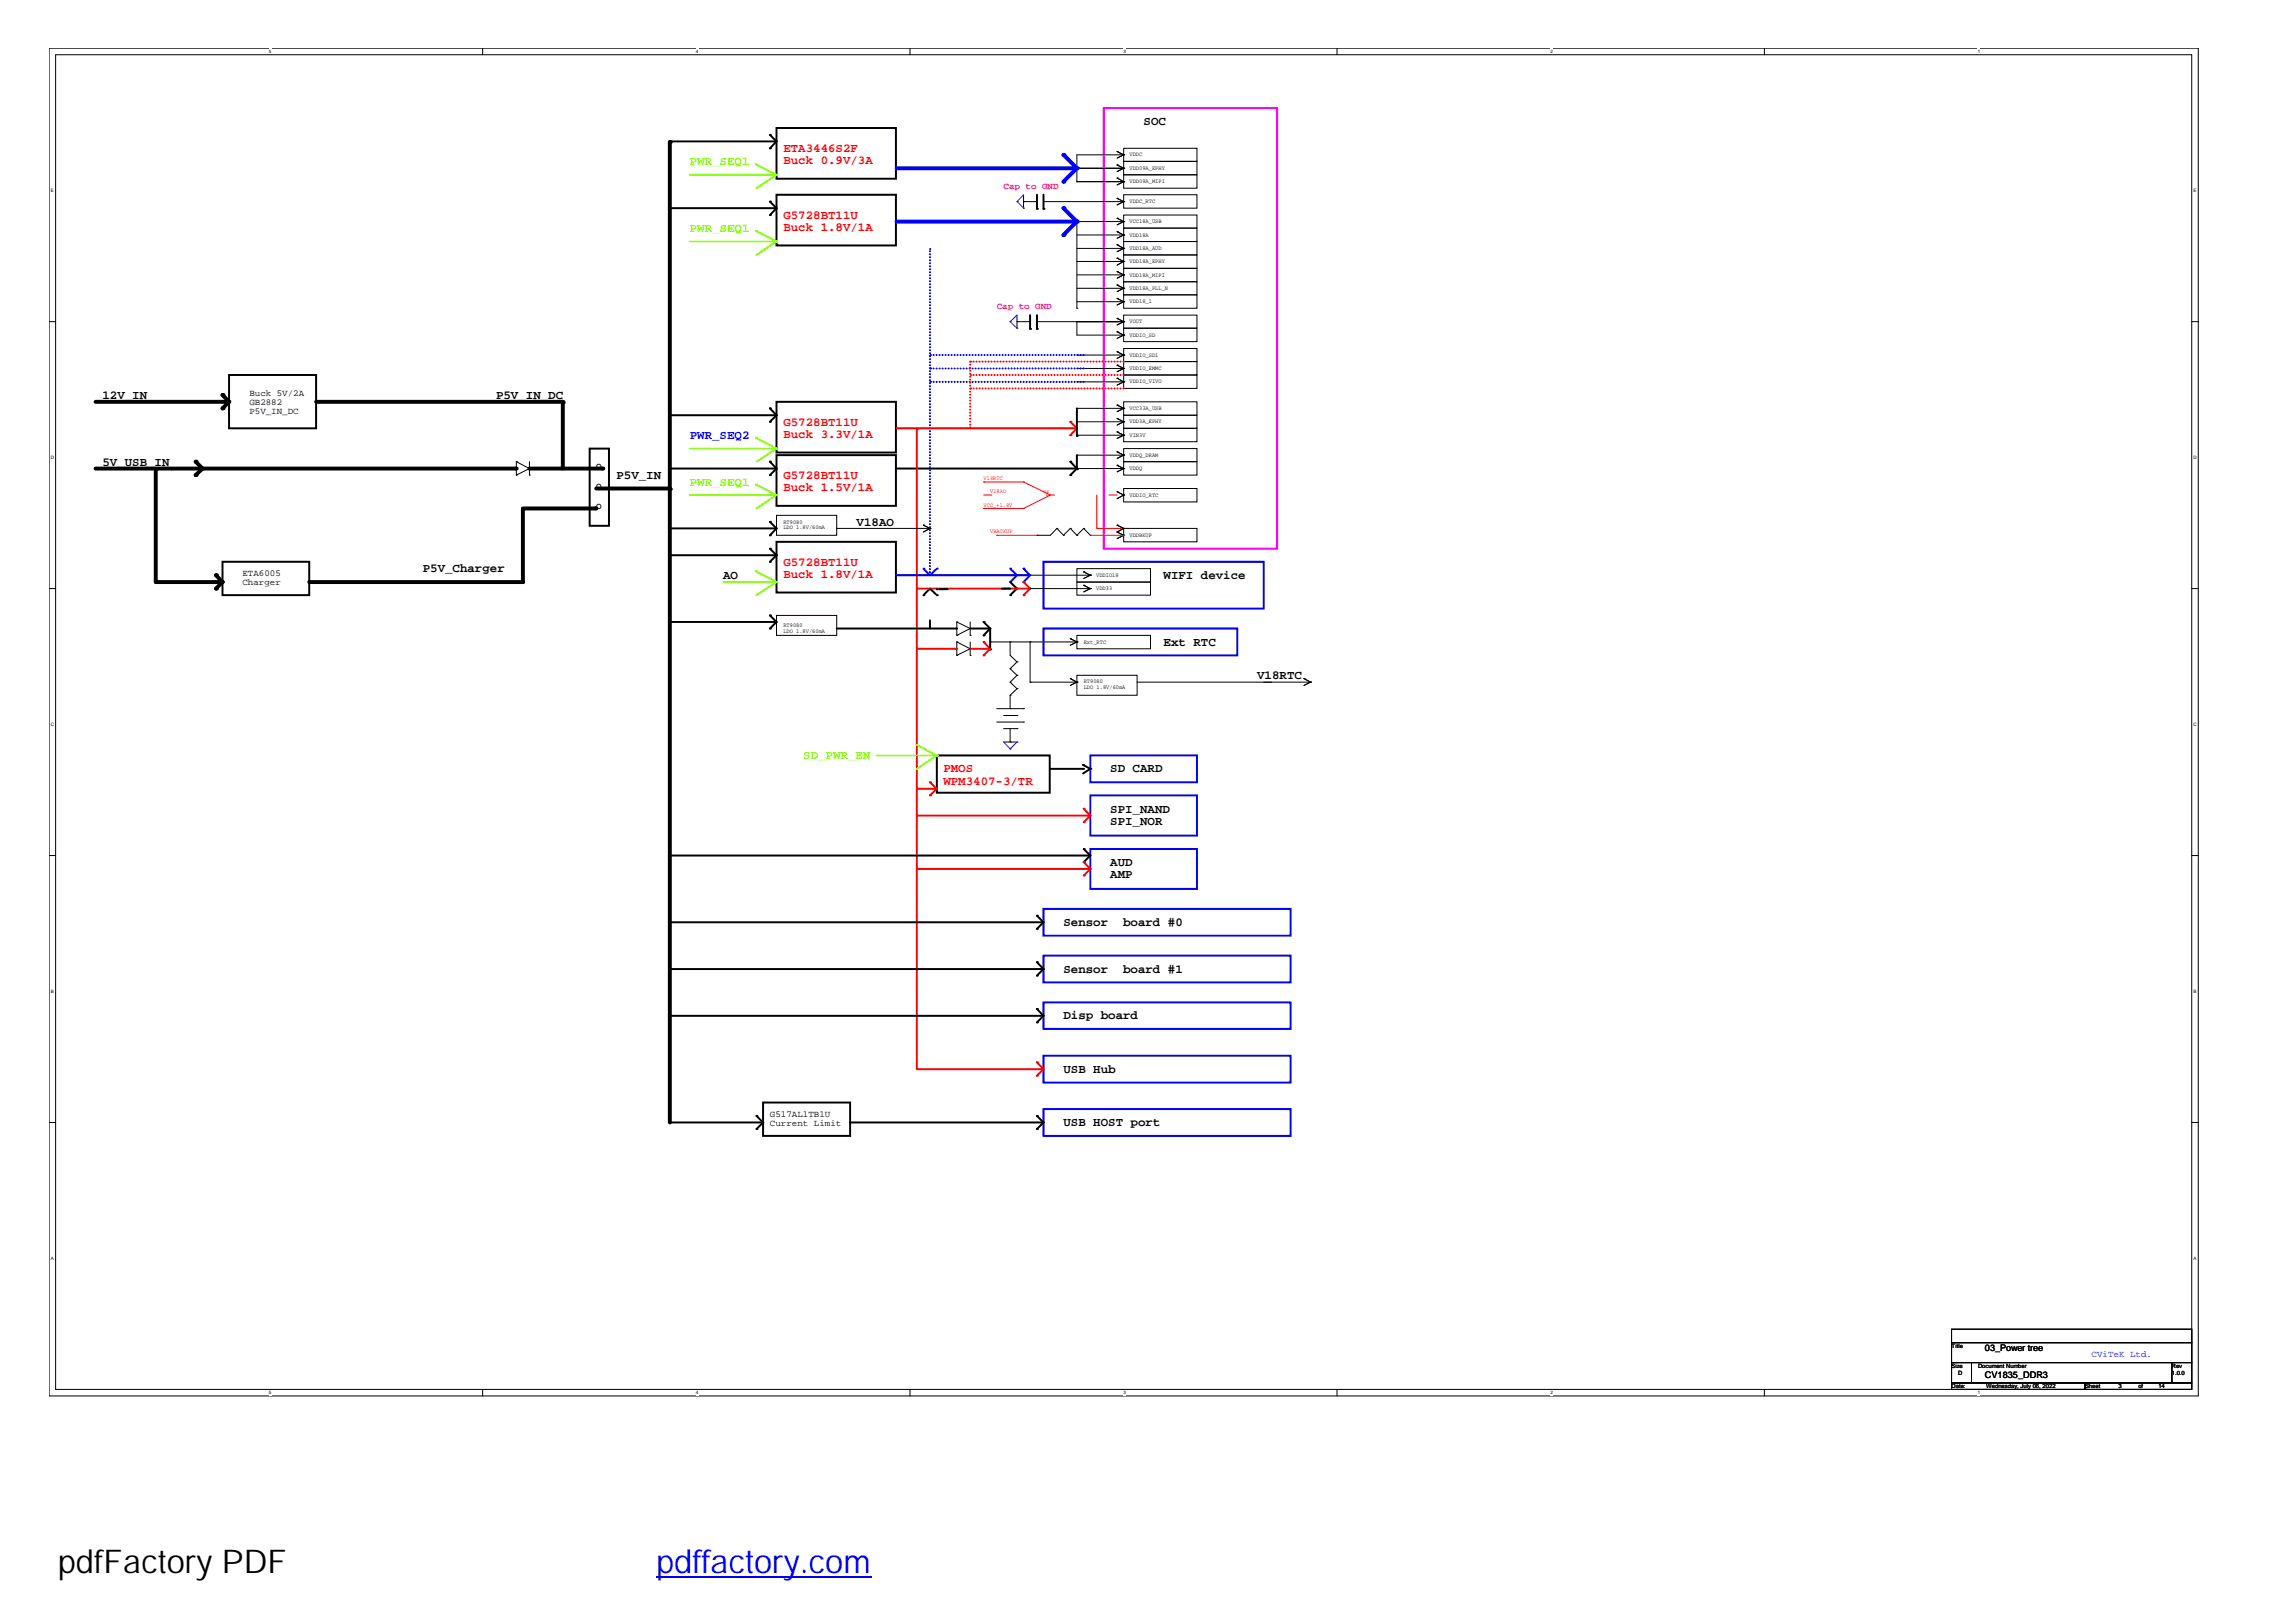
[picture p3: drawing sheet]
<svg xmlns="http://www.w3.org/2000/svg" width="297mm" height="210mm" viewBox="0 0 297 210" stroke-linecap="round" stroke-linejoin="round" font-family="sans-serif">
<defs><g id="words">
<g font-size="4.2">
<text x="6.3" y="203.6">利用pdfFactory 测试版本创建的</text>
<text x="28.7" y="203.6">PDF文档</text>
</g>
<text font-size="4.2" fill="#00f" x="84.9" y="203.6">pdffactory.com</text>
<g font-size="1.6">
<text x="148" y="16.2">SOC</text>
<text x="13.3" y="51.6">12V_IN</text>
<text x="64.2" y="51.6">P5V_IN_DC</text>
<text x="13.3" y="60.3">5V_USB_IN</text>
<text x="79.8" y="62">P5V_IN</text>
<text x="110.8" y="68">V18AO</text>
<text x="54.7" y="74.1">P5V_Charger</text>
<text x="93.6" y="74.9">AO</text>
<text x="150.5" y="74.9">WIFI device</text>
<text x="150.5" y="83.6">Ext RTC</text>
<text x="162.6" y="87.9">V18RTC</text>
<text x="143.6" y="100">SD CARD</text>
<text x="143.6" y="105.2">SPI_NAND</text>
<text x="143.6" y="106.8">SPI_NOR</text>
<text x="143.6" y="112.1">AUD</text>
<text x="143.6" y="113.7">AMP</text>
<text x="137.6" y="119.9">Sensor</text>
<text x="145.3" y="119.9">board #0</text>
<text x="137.6" y="125.9">Sensor</text>
<text x="145.3" y="125.9">board #1</text>
<text x="137.6" y="131.9">Disp board</text>
<text x="137.6" y="138.8">USB Hub</text>
<text x="137.6" y="145.8">USB HOST port</text>
</g>
<g font-size="1.6" fill="#80ff00">
<text x="89.2" y="21.4">PWR_SEQ1</text>
<text x="89.2" y="30">PWR_SEQ1</text>
<text x="89.2" y="62.8">PWR_SEQ1</text>
<text x="103.9" y="98.3">SD_PWR_EN</text>
</g>
<g font-size="1.6" fill="#f00">
<text x="101.3" y="19.7">ETA3446S2F</text>
<text x="101.3" y="21.3">Buck 0.9V/3A</text>
<text x="101.3" y="28.3">G5728BT11U</text>
<text x="101.3" y="29.9">Buck 1.8V/1A</text>
<text x="101.3" y="55.1">G5728BT11U</text>
<text x="101.3" y="56.7">Buck 3.3V/1A</text>
<text x="101.3" y="62">G5728BT11U</text>
<text x="101.3" y="63.6">Buck 1.5V/1A</text>
<text x="101.3" y="73.2">G5728BT11U</text>
<text x="101.3" y="74.8">Buck 1.8V/1A</text>
<text x="122" y="100">PMOS</text>
<text x="122" y="101.6">WPM3407-3/TR</text>
</g>
<text font-size="1.6" fill="#00f" x="89.2" y="56.8">PWR_SEQ2</text>
<g font-size="1.2" fill="#ff0080">
<text x="129.8" y="24.5">Cap to GND</text>
<text x="128.9" y="40">Cap to GND</text>
</g>
<g font-size="1.2">
<text x="32.3" y="51.2">Buck 5V/2A</text>
<text x="32.3" y="52.4">GB2882</text>
<text x="32.3" y="53.6">P5V_IN_DC</text>
<text x="77.1" y="60.7">O</text>
<text x="77.1" y="63.3">O</text>
<text x="77.1" y="65.9">O</text>
<text x="31.4" y="74.6">ETA6005</text>
<text x="31.4" y="75.7">Charger</text>
<text x="99.6" y="144.5">G517AL1TB1U</text>
<text x="99.6" y="145.7">Current Limit</text>
<text x="256.8" y="178.3">CV1835_DDR3</text>
<text x="256.8" y="174.9">03_Power tree</text>
</g>
<text font-size="1.2" fill="#00f" x="270.6" y="175.6">CViTeK Ltd.</text>
<g font-size=".8">
<text x="146.1" y="20.2">VDDC</text>
<text x="146.1" y="22">VDD09A_EPHY</text>
<text x="146.1" y="23.7">VDD09A_MIPI</text>
<text x="146.1" y="26.3">VDDC_RTC</text>
<text x="146.1" y="28.9">VCC18A_USB</text>
<text x="146.1" y="32.3">VDD18A_AUD</text>
<text x="146.1" y="30.6">VDD18A</text>
<text x="146.1" y="34.1">VDD18A_EPHY</text>
<text x="146.1" y="35.8">VDD18A_MIPI</text>
<text x="146.1" y="37.5">VDD18A_PLL_N</text>
<text x="146.1" y="41.8">VOUT</text>
<text x="146.1" y="39.3">VDD18_1</text>
<text x="146.1" y="47.9">VDDIO_EMMC</text>
<text x="146.1" y="43.6">VDDIO_SD</text>
<text x="146.1" y="46.2">VDDIO_SD1</text>
<text x="146.1" y="49.6">VDDIO_VIVO</text>
<text x="146.1" y="53.1">VCC33A_USB</text>
<text x="146.1" y="59.1">VDDQ_DRAM</text>
<text x="146.1" y="54.8">VDD3A_EPHY</text>
<text x="146.1" y="56.5">VIN3V</text>
<text x="146.1" y="64.3">VDDIO_RTC</text>
<text x="146.1" y="60.8">VDDQ</text>
<text x="101.3" y="67.7">RT9080</text>
<text x="101.3" y="68.5">LDO 1.8V/60mA</text>
<text x="146.1" y="69.5">VDDBKUP</text>
<text x="141.8" y="76.4">VDD33</text>
<text x="141.8" y="74.6">VDDIO18</text>
<text x="101.3" y="81.1">RT9080</text>
<text x="101.3" y="81.9">LDO 1.8V/60mA</text>
<text x="140.2" y="83.3">Ext_RTC</text>
<text x="140.2" y="88.4">RT9080</text>
<text x="140.2" y="89.2">LDO 1.8V/60mA</text>
<text x="252.5" y="179.7">Date:</text>
<text x="252.5" y="174.5">Title</text>
<text x="252.5" y="177.1">Size</text>
<text x="253.3" y="177.9">D</text>
<text x="255.9" y="177.1">Document Number</text>
<text x="257" y="179.7">Wednesday, July 06, 2022</text>
<text x="269.7" y="179.7">Sheet</text>
<text x="274.1" y="179.7">3</text>
<text x="276.6" y="179.7">of</text>
<text x="279.2" y="179.7">14</text>
<text x="281" y="177.1">Rev</text>
<text x="281" y="177.9">1.0.0</text>
</g>
<g font-size=".8" fill="#f00">
<text x="127.3" y="62.1">V18RTC</text>
<text x="127.3" y="65.6">VCC_+1.8V</text>
<text x="128.1" y="63.9">V18AO</text>
<text x="135" y="63.8">or</text>
<text x="128.1" y="69">VBACKUP</text>
</g>
<g font-size=".6">
<text x="34.8" y="6.9">5</text>
<text x="90" y="6.9">4</text>
<text x="145.3" y="6.9">3</text>
<text x="200.6" y="6.9">2</text>
<text x="255.9" y="6.9">1</text>
<text x="6.6" y="24.9">E</text>
<text x="283.8" y="24.9">E</text>
<text x="6.6" y="59.5">D</text>
<text x="283.8" y="59.5">D</text>
<text x="6.6" y="94">C</text>
<text x="283.8" y="94">C</text>
<text x="6.6" y="128.5">B</text>
<text x="283.8" y="128.5">B</text>
<text x="6.6" y="163.1">A</text>
<text x="283.8" y="163.1">A</text>
<text x="34.8" y="180.4">5</text>
<text x="90" y="180.4">4</text>
<text x="145.3" y="180.4">3</text>
<text x="200.6" y="180.4">2</text>
<text x="255.9" y="180.4">1</text>
</g>
</g></defs>
<path d="M6.3 6.2h278.1v174.5h-278.1zM7.2 7.1h276.3v172.7h-276.3z" fill="none" stroke="#000" stroke-width=".13"/>
<g fill="#fff">
<path d="M34.8 6.3h.3v.7h-.3z"/>
<path d="M34.8 179.9h.3v.7h-.3z"/>
</g>
<path d="M62.4 6.2v.9M62.4 179.8v.9" fill="none" stroke="#000" stroke-width=".13"/>
<g fill="#fff">
<path d="M90 6.3h.3v.7h-.3z"/>
<path d="M90 179.9h.3v.7h-.3z"/>
</g>
<path d="M117.7 6.2v.9M117.7 179.8v.9" fill="none" stroke="#000" stroke-width=".13"/>
<g fill="#fff">
<path d="M145.3 6.3h.3v.7h-.3z"/>
<path d="M145.3 179.9h.3v.7h-.3z"/>
</g>
<path d="M173 6.2v.9M173 179.8v.9" fill="none" stroke="#000" stroke-width=".13"/>
<g fill="#fff">
<path d="M200.6 6.3h.3v.7h-.3z"/>
<path d="M200.6 179.9h.3v.7h-.3z"/>
</g>
<path d="M228.3 6.2v.9M228.3 179.8v.9" fill="none" stroke="#000" stroke-width=".13"/>
<g fill="#fff">
<path d="M255.9 6.3h.3v.7h-.3z"/>
<path d="M255.9 179.9h.3v.7h-.3z"/>
<path d="M6.6 24.4h.3v.6h-.3z"/>
<path d="M283.8 24.4h.3v.6h-.3z"/>
<path d="M6.6 58.9h.3v.7h-.3z"/>
<path d="M283.8 58.9h.3v.7h-.3z"/>
</g>
<path d="M6.3 41.6h.9M283.5 41.6h.9" fill="none" stroke="#000" stroke-width=".13"/>
<g fill="#fff">
<path d="M6.6 93.4h.3v.7h-.3z"/>
<path d="M283.8 93.4h.3v.7h-.3z"/>
</g>
<path d="M6.3 76.2h.9M283.5 76.2h.9" fill="none" stroke="#000" stroke-width=".13"/>
<g fill="#fff">
<path d="M6.6 128h.3v.7h-.3z"/>
<path d="M283.8 128h.3v.7h-.3z"/>
</g>
<path d="M6.3 110.7h.9M283.5 110.7h.9" fill="none" stroke="#000" stroke-width=".13"/>
<g fill="#fff">
<path d="M6.6 162.5h.3v.7h-.3z"/>
<path d="M283.8 162.5h.3v.7h-.3z"/>
</g>
<g fill="none" stroke="#000" stroke-width=".13">
<path d="M144.5 19.6h.1M144.5 19.6l.9 .4M145.4 19.2h9.5v1.7h-9.5zM132.4 26.9h.1M132.4 26.1h.1M132.4 25.2v1.7M132.4 26.1h1.8M135 26.1h10.4M139.3 39.9h.1M139.3 23.5h.1M139.3 37.3h6.1M139.3 21.8h6.1"/>
<path d="M139.3 23.5h6.1M139.3 39h6.1M139.3 30.4h6.1M139.3 32.1h6.1M139.3 33.8h6.1M139.3 35.6h6.1M144.5 25.7h.1M144.5 36.9h.1M144.5 21.4h.1M144.5 23h.1M144.5 38.6h.1M144.5 30h.1"/>
<path d="M144.5 31.7h.1M144.5 33.4h.1M144.5 35.2h.1M144.5 28.3h.1M144.5 25.7l.9 .4M144.5 36.9l.9 .4M144.5 21.4l.9 .4M144.5 23l.9 .5M144.5 38.6l.9 .4M144.5 30l.9 .4M144.5 31.7l.9 .4M144.5 33.4l.9 .4"/>
<path d="M144.5 35.2l.9 .4M144.5 28.3l.9 .4M145.4 34.7h9.5v1.8h-9.5zM145.4 33h9.5v1.7h-9.5zM145.4 25.2h9.5v1.7h-9.5zM145.4 31.3h9.5v1.7h-9.5zM145.4 20.9h9.5v1.7h-9.5zM145.4 22.6h9.5v1.8h-9.5zM145.4 29.5h9.5v1.8h-9.5zM145.4 27.8h9.5v1.7h-9.5zM145.4 36.5h9.5v1.7h-9.5zM145.4 38.2h9.5v1.7h-9.5z"/>
<path d="M145.4 26.1h.1M145.4 37.3h.1M145.4 21.8h.1M145.4 23.5h.1M145.4 39h.1M145.4 30.4h.1M145.4 32.1h.1M145.4 33.8h.1M145.4 35.6h.1M145.4 28.7h.1M145.4 20h.1M145.4 26.1l-.9 .4"/>
<path d="M145.4 37.3l-.9 .4M145.4 21.8l-.9 .4M145.4 23.5l-.9 .4M145.4 39l-.9 .5M145.4 30.4l-.9 .4M145.4 32.1l-.9 .5M145.4 33.8l-.9 .5M145.4 35.6l-.9 .4M145.4 20h-6.1v3.5M145.4 28.7h-6.1v11.2M145.4 28.7l-.9 .4M145.4 20l-.9 .5"/>
<path d="M66.8 59.7h.1M66.8 59.7l1.7 .9M66.8 59.7v1.8M68.5 59.7v1.8M131.6 42.5h.1M131.6 41.6h.1M131.6 41.6h1.7M131.6 40.8v1.7M134.2 41.6h11.2M139.3 41.6h.1M139.3 49.4h6.1M139.3 52.8h6.1"/>
<path d="M139.3 58.9h6.1M139.3 41.6v1.8h6.1M139.3 45.9h6.1M139.3 47.7h6.1M139.3 54.6h6.1M139.3 56.3h6.1M144.5 41.2h.1M144.5 49h.1M144.5 52.4h.1M144.5 58.5h.1M144.5 42.9h.1M144.5 45.5h.1"/>
<path d="M144.5 47.3h.1M144.5 54.2h.1M144.5 55.9h.1M144.5 41.6h.1M144.5 41.2l.9 .4M144.5 49l.9 .4M144.5 52.4l.9 .4M144.5 58.5l.9 .4M144.5 42.9l.9 .5M144.5 45.5l.9 .4M144.5 47.3l.9 .4M144.5 54.2l.9 .4"/>
<path d="M144.5 55.9l.9 .4M145.4 58.1h9.5v1.6h-9.5zM145.4 52h9.5v1.7h-9.5zM145.4 53.7h9.5v1.7h-9.5zM145.4 59.7h9.5v1.8h-9.5zM145.4 48.5h9.5v1.8h-9.5zM145.4 55.4h9.5v1.8h-9.5zM145.4 46.8h9.5v1.7h-9.5zM145.4 45.1h9.5v1.7h-9.5zM145.4 42.5h9.5v1.7h-9.5zM145.4 40.8h9.5v1.7h-9.5zM145.4 41.6h.1"/>
<path d="M145.4 49.4h.1M145.4 52.8h.1M145.4 58.9h.1M145.4 43.4h.1M145.4 45.9h.1M145.4 47.7h.1M145.4 54.6h.1M145.4 56.3h.1M145.4 41.6l-.9 .5M145.4 49.4l-.9 .4M145.4 52.8l-.9 .5M145.4 58.9l-.9 .4"/>
<path d="M145.4 43.4l-.9 .4M145.4 45.9l-.9 .5M145.4 47.7l-.9 .4M145.4 54.6l-.9 .4M145.4 56.3l-.9 .4M66.8 61.5h.1M68.5 60.6h.1M68.5 61.5h.1M68.5 60.6l-1.7 .9M100.5 79.6h7.7v2.6h-7.7zM100.5 66.7h7.7v2.6h-7.7zM108.2 68.4h.1"/>
<path d="M108.2 68.4h12.1M119.5 68h.1M119.5 68l.8 .4M120.3 68.4h.1M120.3 68.4l-.8 .4M133.3 74.4h7.8M133.3 76.2h7.8M134.2 69.3h.1M136.7 68.4h.1M136.7 68.4l-.8 .9h-1.7M136.7 68.4l.9 .9M137.6 69.3h.1"/>
<path d="M138.5 68.4h.1M138.5 68.4l-.9 .9M138.5 68.4l.8 .9M139.3 73.6h9.5v1.7h-9.5zM139.3 75.3h9.5v1.7h-9.5zM139.3 69.3h.1M139.3 60.6h6.1M140.2 74h.1M140.2 75.7h.1M140.2 68.4h.1M140.2 74l.9 .4M140.2 75.7l.9 .5"/>
<path d="M140.2 68.4l-.9 .9M140.2 68.4l.9 .9M141.1 74.4h.1M141.1 76.2h.1M141.1 69.3h.1M141.1 74.4l-.9 .5M141.1 76.2l-.9 .4M144.5 68h.1M144.5 60.2h.1M144.5 63.6h.1M144.5 68.8h.1M144.5 68l.9 .4"/>
<path d="M144.5 60.2l.9 .4M144.5 63.6l.9 .5M144.5 68.8l.9 .5M145.4 63.2h9.5v1.8h-9.5zM145.4 68.4h9.5v1.7h-9.5zM145.4 68.4h.1M145.4 60.6h.1M145.4 64.1h.1M145.4 69.3h.1M145.4 68.4l-.9 .4M145.4 60.6l-.9 .5M145.4 64.1l-.9 .4"/>
<path d="M145.4 69.3l-.9 .4M123.8 80.5h.1M123.8 82.2h.1M123.8 83.1h.1M123.8 84.8h.1M123.8 80.5v1.7M123.8 83.1v1.7M123.8 80.5l1.7 .8M123.8 83.1l1.7 .9M125.5 81.3h.1M125.5 82.2h.1M125.5 84h.1"/>
<path d="M125.5 84.8h.1M125.5 80.5v1.7M125.5 83.1v1.7M125.5 81.3l-1.7 .9M125.5 84l-1.7 .8M128.1 83.1h.1M128.1 83.1h11.2M128.9 91.7h3.5M128.9 93.4h3.5M129.8 92.6h1.8M129.8 94.3h1.8M129.8 96h1.8"/>
<path d="M130.7 83.1h.1M130.7 86.5h.1M130.7 88.3h.1M130.7 90h.1M130.7 91.7h.1M130.7 96h.1M130.7 83.1v1.7l.9 .9M130.7 90v1.7M130.7 94.3v1.7M130.7 86.5l.9 .9M130.7 88.3l.9 .8M131.6 85.7h.1"/>
<path d="M131.6 87.4h.1M131.6 89.1h.1M131.6 92.6h.1M131.6 94.3h.1M131.6 96h.1M131.6 85.7l-.9 .8M131.6 87.4l-.9 .9M131.6 89.1l-.9 .9M132.4 91.7h.1M132.4 93.4h.1M133.3 83.1h.1M133.3 88.3h.1"/>
<path d="M133.3 83.1v5.2M133.3 88.3h6M138.5 82.6h.1M138.5 87.8h.1M138.5 82.6l.8 .5M138.5 87.8l.8 .5M139.3 87.4h7.8v2.6h-7.8zM139.3 82.2h9.5v1.8h-9.5zM139.3 83.1h.1M139.3 88.3h.1M139.3 83.1l-.8 .4M139.3 88.3l-.8 .4"/>
<path d="M147.1 88.3h22.4M164.4 88.3h.1M168.7 87.8h.1M168.7 87.8l.8 .5M169.5 88.3h.1M169.5 88.3l-.8 .4M6.3 145.3h.9M283.5 145.3h.9"/>
</g>
<g fill="none" stroke="#000" stroke-width=".25">
<path d="M86.7 18.3h13.7M99.6 19.2h.1M99.6 17.5h.1M99.6 17.5l.9 .8-.9 .9M100.4 18.3h.1M100.5 16.6h15.4v6.5h-15.4zM86.7 26.9h13.7M99.6 27.8h.1M99.6 26.1h.1M99.6 26.1l.9 .8-.9 .9M100.4 26.9h.1M100.5 25.2h15.4v6.6h-15.4z"/>
<path d="M134.2 27h.1M134.2 25.2v1.8M135 27h.1M135 25.2v1.8M29.6 48.5h11.3v6.9h-11.3zM76.3 58.1h2.5v9.9h-2.5zM86.7 53.7h13.7M99.6 54.6h.1M99.6 52.8h.1M99.6 59.7h.1M99.6 52.8l.9 .9-.9 .9M99.6 59.7l.9 .9-.9 .9"/>
<path d="M100.4 53.7h.1M100.5 58.9h15.4v6.6h-15.4zM100.5 52h15.4v6.6h-15.4zM133.3 42.6h.1M133.3 40.8v1.8M134.2 42.6h.1M134.2 40.8v1.8M138.5 59.7h.1M138.5 59.7l.8 .9-.8 .9M139.3 56.4h.1M139.3 52.8v3.6M139.3 58.9v1.8"/>
<path d="M28.8 72.7h11.2v4.3h-11.2zM86.7 60.6h13.7M86.7 68.4h13.7M86.7 71.9h13.7M99.6 61.5h.1M99.6 69.3h.1M99.6 67.5h.1M99.6 72.7h.1M99.6 71h.1M99.6 79.6h.1M99.6 67.5l.9 .9-.9 .9M99.6 71l.9 .9-.9 .8"/>
<path d="M99.6 79.6l.9 .9-.9 .8M100.4 60.6h.1M100.4 68.4h.1M100.4 71.9h.1M100.5 70.1h15.4v6.6h-15.4zM116 60.6h23.2M138.5 61.5h.1M139.2 60.6h.1M139.3 60.7h.1M86.7 80.5h13.7M99.6 81.3h.1M100.4 80.5h.1"/>
<path d="M108.2 81.3h15.5M121.2 97.8h14.6v4.8h-14.6zM123.7 81.3h.1M125.5 81.3h2.5M127.3 82.2h.1M127.3 80.5h.1M127.3 80.5l.8 .8M128 81.3h.1M128.1 84h.1M128.1 81.3l-.8 .9M128.1 81.3v2.7M135.9 99.5h4.2"/>
<path d="M140.1 99.5h.1M140.1 99h.1M140.1 99l1 .5M141.1 99.5h.1M141.1 99.5l-1 .6M86.7 110.7h54.3M86.7 119.4h48.2M134.2 118.5h.1M134.2 118.5l.8 .9-.8 .8M134.9 119.4h.1M140.2 111.6h.1M140.2 109.9h.1"/>
<path d="M140.2 109.9l.9 .8-.9 .9M141 110.7h.1M86.7 125.4h48.2M86.7 131.5h48.2M134.2 120.2h.1M134.2 126.3h.1M134.2 124.5h.1M134.2 132.3h.1M134.2 130.6h.1M134.2 124.5l.8 .9-.8 .9M134.2 130.6l.8 .9-.8 .8M134.9 125.4h.1"/>
<path d="M134.9 131.5h.1M86.7 145.3h11.9M97.9 146.1h.1M97.9 144.4h.1M97.9 144.4l.8 .9-.8 .8M98.6 145.3h.1M98.7 142.7h11.3v4.3h-11.3zM110 145.3h24.9M134.2 146.1h.1M134.2 144.4h.1M134.2 144.4l.8 .9-.8 .8M134.9 145.3h.1"/>
</g>
<path d="M142.8 14h22.4v57h-22.4z" fill="none" stroke="#f0f" stroke-width=".25"/>
<g fill="none" stroke="#80ff00" stroke-width=".25">
<path d="M89.2 22.6h11.2M89.2 31.3h11.2M97.8 21.3h.1M97.8 29.9h.1M97.8 21.3l2.7 1.3M97.8 29.9l2.7 1.4M100.4 22.6h.1M100.4 31.3h.1M100.5 22.6h.1M100.5 31.3h.1M100.5 22.6l-2.6 1.8M100.5 31.3l-2.6 1.7"/>
<path d="M89.2 58.1h11.2M97.8 56.7h.1M97.8 56.7l2.7 1.4M100.4 58.1h.1M100.5 58.1h.1M100.5 58.1l-2.6 1.6M89.2 64.1h11.2M93.6 75.3h6.8M97.8 62.7h.1M97.8 73.9h.1M97.8 62.7l2.7 1.4M97.8 73.9l2.7 1.4"/>
<path d="M100.4 64.1h.1M100.4 75.3h.1M100.5 64.1h.1M100.5 75.3h.1M100.5 64.1l-2.6 1.7M100.5 75.3l-2.6 1.7M113.4 97.8h7.7M118.5 96.4h.1M118.5 96.4l2.7 1.4M121.1 97.8h.1M121.2 97.8h.1M121.2 97.8l-2.6 1.7"/>
</g>
<g fill="none" stroke="#00f" stroke-width=".25">
<path d="M116 74.4h17.2M132.4 75.3h.1M132.4 73.6h.1M132.4 73.6l.9 .8-.9 .9M133.2 74.4h.1M135 72.7h28.5v6.1h-28.5zM135 81.3h25.1v3.5h-25.1zM141.1 97.8h13.8v3.4h-13.8zM135 117.6h32v3.5h-32zM141.1 109.9h13.8v5.1h-13.8zM141.1 102.9h13.8v5.2h-13.8zM135 136.6h32v3.5h-32z"/>
<path d="M135 129.7h32v3.5h-32zM135 123.7h32v3.4h-32zM135 143.5h32v3.5h-32z"/>
</g>
<g fill="none" stroke="#000" stroke-width=".51">
<path d="M86.7 18.4v44.8M12.4 52h17.1M25.3 59.7l.9 .9-.9 .9M28.8 51.1l.8 .9-.8 .8M40.9 52h31.8M72.8 52.1v8.5M12.4 60.6h54.3M20.2 60.7v14.6h8.5M27.9 74.4l.9 .9-.9 .9M40 75.3h27.6M67.6 65.8h9.4M67.6 65.9v9.4"/>
<path d="M68.5 60.6h9.4M77.1 63.2h9.5M86.7 63.3v82"/>
</g>
<g fill="#000">
<circle cx="86.7" cy="18.4" r=".25"/>
<circle cx="25.3" cy="59.7" r=".25"/>
<circle cx="28.8" cy="52.8" r=".25"/>
<circle cx="28.8" cy="51.1" r=".25"/>
<circle cx="29.5" cy="52" r=".25"/>
<circle cx="72.7" cy="52" r=".25"/>
<circle cx="72.8" cy="52.1" r=".25"/>
<circle cx="20.2" cy="60.7" r=".25"/>
<circle cx="25.3" cy="61.5" r=".25"/>
<circle cx="27.9" cy="76.2" r=".25"/>
<circle cx="27.9" cy="74.4" r=".25"/>
<circle cx="28.7" cy="75.3" r=".25"/>
<circle cx="66.7" cy="60.6" r=".25"/>
<circle cx="67.6" cy="75.3" r=".25"/>
<circle cx="67.6" cy="65.9" r=".25"/>
<circle cx="77" cy="65.8" r=".25"/>
<circle cx="77.9" cy="60.6" r=".25"/>
<circle cx="86.6" cy="63.2" r=".25"/>
<circle cx="86.7" cy="63.3" r=".25"/>
</g>
<path d="M120.3 32.2h.1M120.4 45.9h.1M120.4 47.7h.1M120.4 49.4h.1M140.2 45.9h-19.8M140.2 47.7h-19.8M140.2 49.4h-19.8M120.3 74.4v-42.2" fill="none" stroke="#00f" stroke-width=".25" stroke-dasharray="0 .4"/>
<g fill="none" stroke="#f00" stroke-width=".25">
<path d="M116 55.4h23.2M118.6 55.5h.1M118.6 55.5v82.9h16.3M138.5 56.3h.1M138.5 54.6h.1M138.5 54.6l.8 .8-.8 .9M139.2 55.4h.1M118.6 76.2h14.6M132.4 77h.1M132.4 75.3h.1M132.4 75.3l.9 .9-.9 .8M133.2 76.2h.1"/>
<path d="M118.6 84h5.1M123.7 84h.1M125.5 84h2.5M127.3 84.8h.1M127.3 83.1h.1M127.3 83.1l.8 .9-.8 .8M128 84h.1M118.6 102.1h2.5M118.6 105.6h22.4M118.6 112.5h22.4M120.3 102.9h.1M120.3 101.2h.1"/>
<path d="M120.3 101.2l.9 .9-.9 .8M121.1 102.1h.1M140.2 106.4h.1M140.2 104.7h.1M140.2 113.3h.1M140.2 111.6h.1M140.2 104.7l.9 .9-.9 .8M140.2 111.6l.9 .9-.9 .8M141 105.6h.1M141 112.5h.1M134.2 139.2h.1M134.2 137.5h.1"/>
<path d="M134.2 137.5l.8 .9-.8 .8M134.9 138.4h.1"/>
</g>
<path d="M119.5 73.6h.1M120.3 74.4l-.8-.8M120.3 74.4l.9-.8M121.2 73.6h.1M130.7 75.3h.1M130.7 73.6h.1M131.6 74.4l-.9 .9M131.6 74.4l-.9-.8" fill="none" stroke="#00f" stroke-width=".25" stroke-dasharray="1.1 7.1"/>
<path d="M119.5 77h.1M120.3 76.2l.9 .8M120.3 76.2l-.8 .8M120.3 76.3h.1M121.2 77h.1M121.2 76.3h.1M130.7 77h.1M130.7 75.3h.1M130.7 76.2l-9.5 .1M131.6 76.2l-.9 .8M131.6 76.2l-.9-.9M120.3 81.3v-5" fill="none" stroke="#000" stroke-width=".25" stroke-dasharray="1.1 7.1"/>
<g fill="none" stroke="#f00" stroke-width=".13">
<path d="M127.3 62.4h.1M127.3 65.8h.1M127.3 62.4h5.1M127.3 65.8h5.1M128.9 69.3h.1M128.9 69.3h5.3M132.4 65.8h.1M132.4 62.4h.1M132.4 62.4l3.5 1.7-3.5 1.7M141.1 69.3h4.3M141.9 68.4h.1M141.9 68.4h3.5"/>
<path d="M141.9 64.1v4.3M145.4 68.4h.1M145.4 69.3h.1"/>
</g>
<path d="M127.3 64.1h18.1M145.4 64.1h.1" fill="none" stroke="#f00" stroke-width=".13" stroke-dasharray="1.1 7.1"/>
<path d="M125.5 46.8v8.5M125.5 55.3h.1M125.6 46.8h.1M125.6 48.5h.1M125.6 50.3h.1M145.4 46.8h-19.8M145.4 48.5h-19.8M145.4 50.3h-19.8" fill="none" stroke="#f00" stroke-width=".25" stroke-dasharray="0 .4"/>
<path d="M116 21.8h23.3" fill="none" stroke="#00f" stroke-width=".51"/>
<circle cx="139.3" cy="21.8" r=".25" fill="#00f"/>
<path d="M116 28.7h23.3" fill="none" stroke="#00f" stroke-width=".51"/>
<circle cx="139.3" cy="28.7" r=".25" fill="#00f"/>
<path d="M137.6 20l1.7 1.8" fill="none" stroke="#00f" stroke-width=".51"/>
<circle cx="137.6" cy="20" r=".25" fill="#00f"/>
<path d="M139.3 21.8l-1.7 1.7" fill="none" stroke="#00f" stroke-width=".51"/>
<circle cx="137.6" cy="23.5" r=".25" fill="#00f"/>
<path d="M137.6 26.9l1.7 1.8" fill="none" stroke="#00f" stroke-width=".51"/>
<circle cx="137.6" cy="26.9" r=".25" fill="#00f"/>
<path d="M139.3 28.7l-1.7 1.7" fill="none" stroke="#00f" stroke-width=".51"/>
<circle cx="137.6" cy="30.4" r=".25" fill="#00f"/>
<path d="M131.6 26.1h.1M131.6 26.1l.8 .8M132.4 25.2l-.8 .9M130.7 41.6h.1M130.7 41.6l.9 .9M131.6 40.8l-.9 .8M129.8 96l.9 .9M130.7 96.9h.1M131.6 96l-.9 .9" fill="none" stroke="#4200ff" stroke-width=".13"/>
<path d="M252.5 172h31v1.8h-31zM252.5 173.8h31v2.5h-31zM252.5 176.3h2.6v2.7h-2.6zM252.5 179h17.2v.8h-17.2zM255.1 176.3h25.9v2.7h-25.9zM269.7 179h13.8v.8h-13.8zM281 176.3h2.5v2.7h-2.5z" fill="none" stroke="#000" stroke-width=".13"/>
<path d="M84.9 204.1h27.8" fill="none" stroke="#00f" stroke-width=".21"/>
<use href="#words"/>
</svg>
